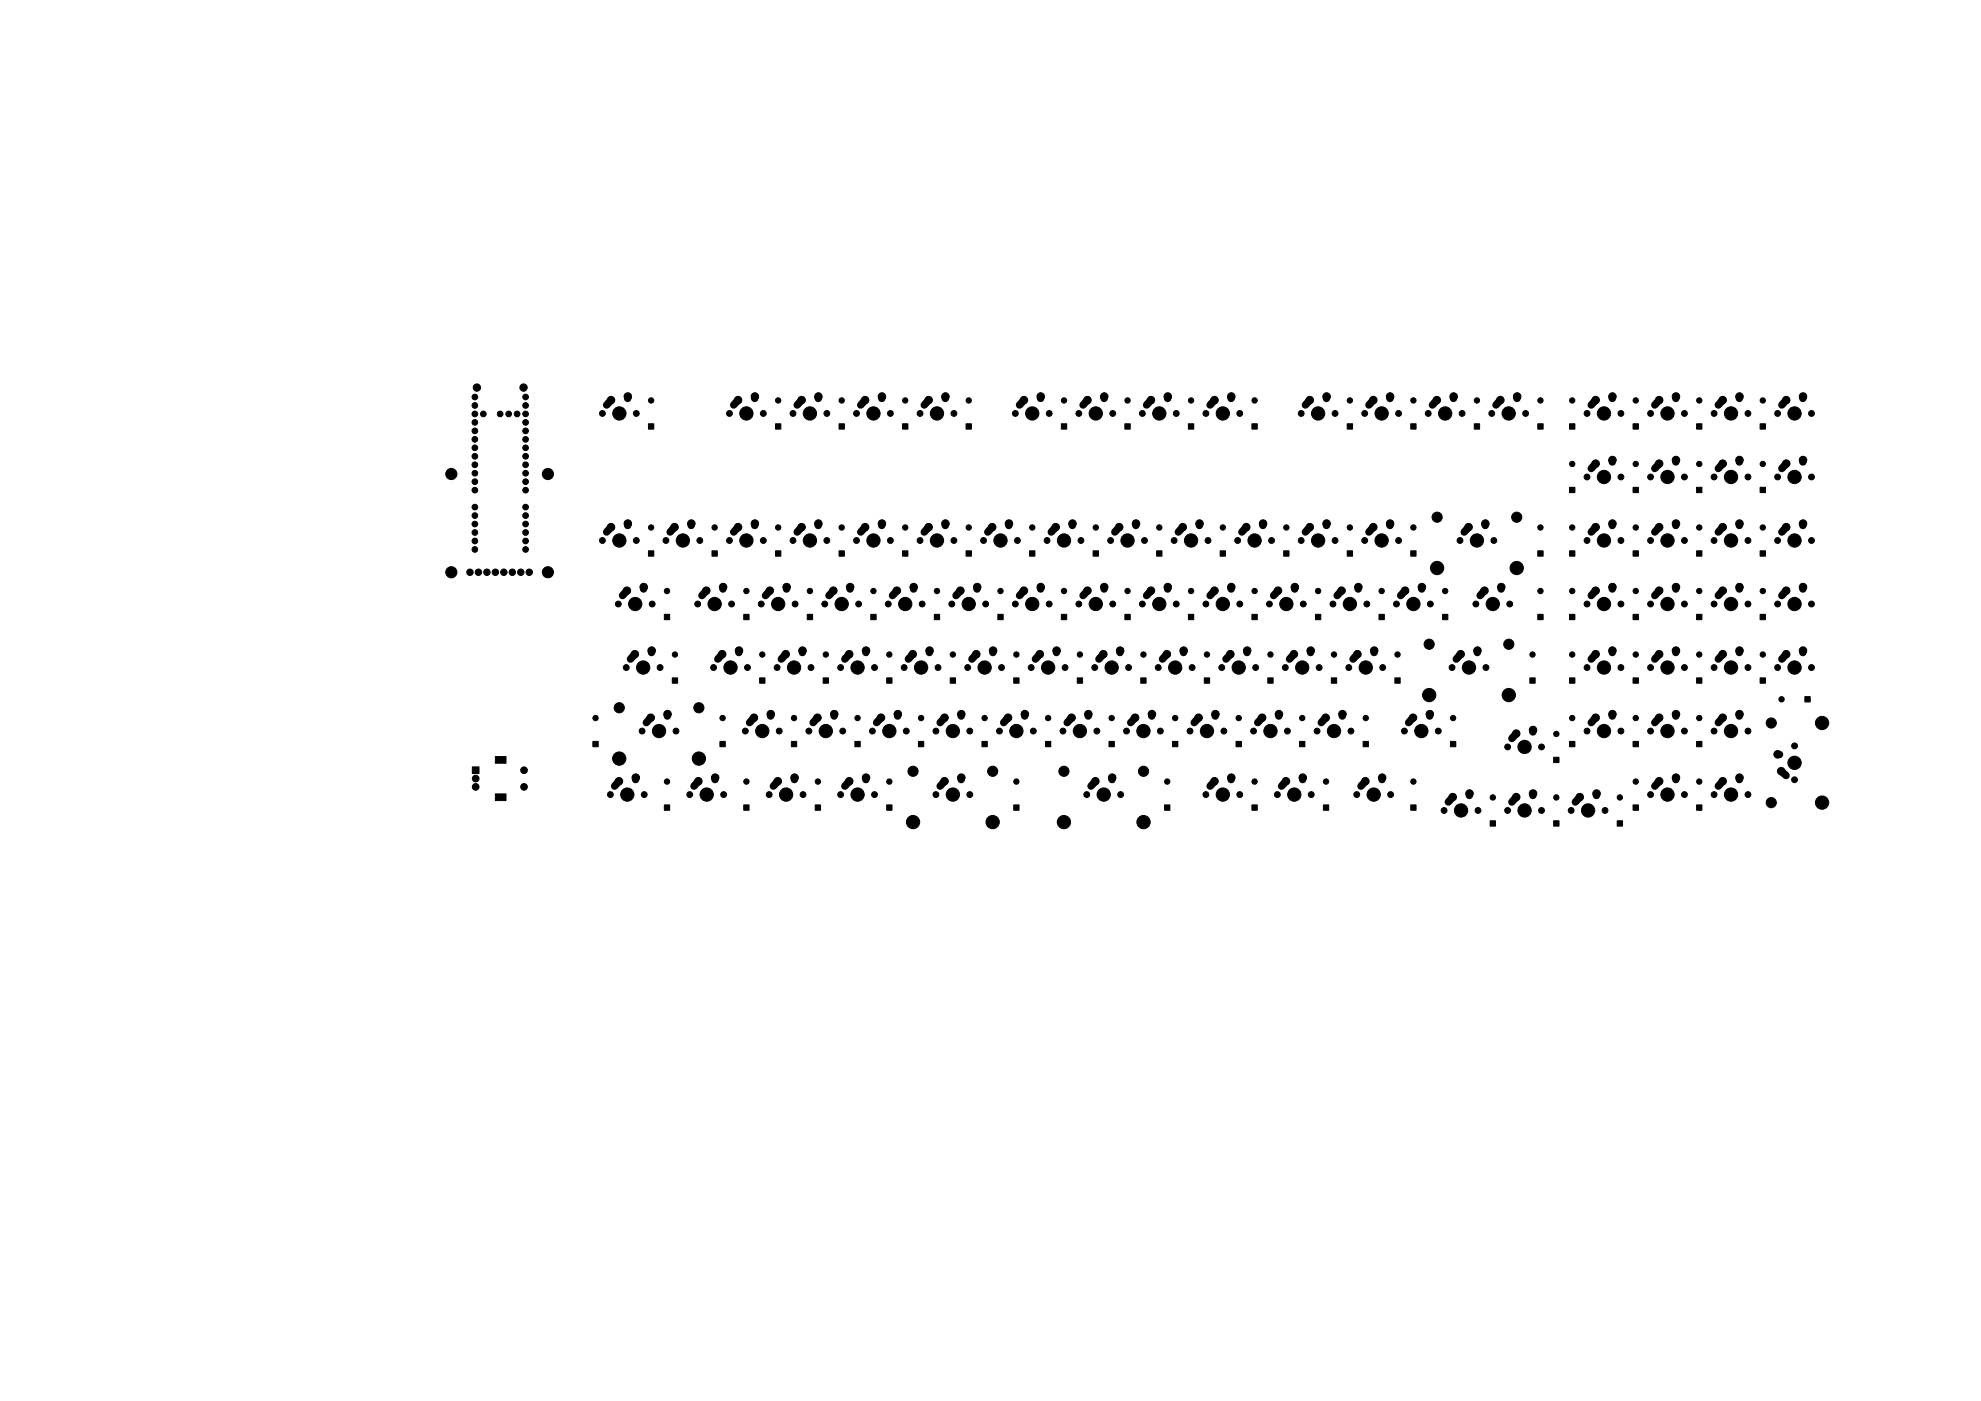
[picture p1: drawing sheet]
<svg xmlns="http://www.w3.org/2000/svg" width="594mm" height="420mm" viewBox="0 0 594 420" stroke-linecap="round" stroke-linejoin="round" font-family="sans-serif">
<g fill="#000" stroke="#000" stroke-width=".3">
<path d="M194.5 127.1h1.6v1.6h-1.6zM232.6 127.1h1.6v1.6h-1.6zM251.6 127.1h1.6v1.6h-1.6zM270.7 127.1h1.6v1.6h-1.6zM289.7 127.1h1.6v1.6h-1.6zM318.3 127.1h1.6v1.6h-1.6zM337.3 127.1h1.6v1.6h-1.6zM356.4 127.1h1.6v1.6h-1.6zM375.4 127.1h1.6v1.6h-1.6zM404 127.1h1.6v1.6h-1.6zM423.1 127.1h1.6v1.6h-1.6zM442.1 127.1h1.6v1.6h-1.6z"/>
<path d="M461.2 127.1h1.6v1.6h-1.6zM470.7 127.1h1.6v1.6h-1.6zM489.7 127.1h1.6v1.6h-1.6zM508.8 127.1h1.6v1.6h-1.6zM527.8 127.1h1.6v1.6h-1.6zM470.7 146.1h1.6v1.6h-1.6zM489.7 146.1h1.6v1.6h-1.6zM508.8 146.1h1.6v1.6h-1.6zM527.8 146.1h1.6v1.6h-1.6zM194.5 165.2h1.6v1.6h-1.6zM213.5 165.2h1.6v1.6h-1.6zM232.6 165.2h1.6v1.6h-1.6z"/>
<path d="M251.6 165.2h1.6v1.6h-1.6zM270.7 165.2h1.6v1.6h-1.6zM289.7 165.2h1.6v1.6h-1.6zM308.8 165.2h1.6v1.6h-1.6zM327.8 165.2h1.6v1.6h-1.6zM346.9 165.2h1.6v1.6h-1.6zM365.9 165.2h1.6v1.6h-1.6zM385 165.2h1.6v1.6h-1.6zM404 165.2h1.6v1.6h-1.6zM423.1 165.2h1.6v1.6h-1.6zM461.2 165.2h1.6v1.6h-1.6zM470.7 165.2h1.6v1.6h-1.6z"/>
<path d="M489.7 165.2h1.6v1.6h-1.6zM508.8 165.2h1.6v1.6h-1.6zM527.8 165.2h1.6v1.6h-1.6zM199.2 184.2h1.6v1.6h-1.6zM223 184.2h1.6v1.6h-1.6zM242.1 184.2h1.6v1.6h-1.6zM261.1 184.2h1.6v1.6h-1.6zM280.2 184.2h1.6v1.6h-1.6zM299.2 184.2h1.6v1.6h-1.6zM318.3 184.2h1.6v1.6h-1.6zM337.3 184.2h1.6v1.6h-1.6zM356.4 184.2h1.6v1.6h-1.6z"/>
<path d="M375.4 184.2h1.6v1.6h-1.6zM394.5 184.2h1.6v1.6h-1.6zM413.5 184.2h1.6v1.6h-1.6zM432.6 184.2h1.6v1.6h-1.6zM461.2 184.2h1.6v1.6h-1.6zM470.7 184.2h1.6v1.6h-1.6zM489.7 184.2h1.6v1.6h-1.6zM508.8 184.2h1.6v1.6h-1.6zM527.8 184.2h1.6v1.6h-1.6zM201.6 203.3h1.6v1.6h-1.6zM227.8 203.3h1.6v1.6h-1.6zM246.8 203.3h1.7v1.6h-1.7z"/>
<path d="M265.9 203.3h1.6v1.6h-1.6zM284.9 203.3h1.7v1.6h-1.7zM304 203.3h1.6v1.6h-1.6zM323 203.3h1.7v1.6h-1.7zM342.1 203.3h1.6v1.6h-1.6zM361.1 203.3h1.7v1.6h-1.7zM380.2 203.3h1.6v1.6h-1.6zM399.2 203.3h1.7v1.6h-1.7zM418.3 203.3h1.6v1.6h-1.6zM458.8 203.3h1.6v1.6h-1.6zM470.7 203.3h1.6v1.6h-1.6zM489.7 203.3h1.6v1.6h-1.6z"/>
<path d="M508.8 203.3h1.6v1.6h-1.6zM527.8 203.3h1.6v1.6h-1.6zM541.3 208.9h1.6v1.6h-1.6zM141.7 230h2v2h-2zM148.6 226.9h3.2v2h-3.2zM177.8 222.3h1.6v1.6h-1.6zM215.9 222.3h1.6v1.6h-1.6zM237.3 222.3h1.6v1.6h-1.6zM256.4 222.3h1.6v1.6h-1.6zM275.4 222.3h1.6v1.6h-1.6zM294.5 222.3h1.6v1.6h-1.6zM313.5 222.3h1.6v1.6h-1.6z"/>
<path d="M332.6 222.3h1.6v1.6h-1.6zM351.6 222.3h1.6v1.6h-1.6zM370.7 222.3h1.6v1.6h-1.6zM389.7 222.3h1.6v1.6h-1.6zM408.8 222.3h1.6v1.6h-1.6zM435 222.3h1.6v1.6h-1.6zM465.9 227.1h1.6v1.6h-1.6zM470.7 222.3h1.6v1.6h-1.6zM489.7 222.3h1.6v1.6h-1.6zM508.8 222.3h1.6v1.6h-1.6zM148.6 238.1h3.2v2h-3.2zM199.2 241.4h1.6v1.6h-1.6z"/>
<path d="M223 241.4h1.6v1.6h-1.6zM244.5 241.4h1.6v1.6h-1.6zM265.9 241.4h1.6v1.6h-1.6zM304 241.4h1.6v1.6h-1.6zM349.2 241.4h1.6v1.6h-1.6zM375.4 241.4h1.6v1.6h-1.6zM396.9 241.4h1.6v1.6h-1.6zM423.1 241.4h1.6v1.6h-1.6zM446.9 246.2h1.6v1.6h-1.6zM465.9 246.2h1.6v1.6h-1.6zM485 246.2h1.6v1.6h-1.6zM489.7 241.4h1.6v1.6h-1.6z"/>
<path d="M508.8 241.4h1.6v1.6h-1.6z"/>
<circle cx="142.4" cy="119.1" r=".85"/>
<circle cx="143" cy="116.2" r="1.1"/>
<circle cx="157" cy="116.2" r="1.1"/>
<circle cx="157.6" cy="119.1" r=".85"/>
<circle cx="183.2" cy="120" r="1.13"/>
<circle cx="188.3" cy="118.9" r="1.12"/>
<circle cx="221.3" cy="120" r="1.13"/>
<circle cx="226.4" cy="118.9" r="1.12"/>
<circle cx="240.4" cy="120" r="1.13"/>
<circle cx="245.4" cy="118.9" r="1.12"/>
<circle cx="259.4" cy="120" r="1.13"/>
<circle cx="264.5" cy="118.9" r="1.12"/>
<circle cx="278.5" cy="120" r="1.13"/>
<circle cx="283.5" cy="118.9" r="1.12"/>
<circle cx="307.1" cy="120" r="1.13"/>
<circle cx="312.1" cy="118.9" r="1.12"/>
<circle cx="326.1" cy="120" r="1.13"/>
<circle cx="331.2" cy="118.9" r="1.12"/>
<circle cx="345.2" cy="120" r="1.13"/>
<circle cx="350.2" cy="118.9" r="1.12"/>
<circle cx="364.2" cy="120" r="1.13"/>
<circle cx="369.3" cy="118.9" r="1.12"/>
<circle cx="392.8" cy="120" r="1.13"/>
<circle cx="397.8" cy="118.9" r="1.12"/>
<circle cx="411.8" cy="120" r="1.13"/>
<circle cx="416.9" cy="118.9" r="1.12"/>
<circle cx="430.9" cy="120" r="1.13"/>
<circle cx="435.9" cy="118.9" r="1.12"/>
<circle cx="449.9" cy="120" r="1.13"/>
<circle cx="455" cy="118.9" r="1.12"/>
<circle cx="478.5" cy="120" r="1.13"/>
<circle cx="483.6" cy="118.9" r="1.12"/>
<circle cx="497.6" cy="120" r="1.13"/>
<circle cx="502.6" cy="118.9" r="1.12"/>
<circle cx="516.6" cy="120" r="1.13"/>
<circle cx="521.7" cy="118.9" r="1.12"/>
<circle cx="535.7" cy="120" r="1.13"/>
<circle cx="540.7" cy="118.9" r="1.12"/>
<circle cx="142.4" cy="129.2" r=".85"/>
<circle cx="142.4" cy="134.3" r=".85"/>
<circle cx="142.4" cy="131.8" r=".85"/>
<circle cx="142.4" cy="124.1" r=".85"/>
<circle cx="142.4" cy="126.7" r=".85"/>
<circle cx="142.4" cy="139.4" r=".85"/>
<circle cx="142.4" cy="136.8" r=".85"/>
<circle cx="142.4" cy="121.6" r=".85"/>
<circle cx="144.9" cy="124.1" r=".85"/>
<circle cx="150" cy="124.1" r=".85"/>
<circle cx="152.5" cy="124.1" r=".85"/>
<circle cx="155.1" cy="124.1" r=".85"/>
<circle cx="157.6" cy="129.2" r=".85"/>
<circle cx="157.6" cy="134.3" r=".85"/>
<circle cx="157.6" cy="131.8" r=".85"/>
<circle cx="157.6" cy="136.8" r=".85"/>
<circle cx="157.6" cy="126.7" r=".85"/>
<circle cx="157.6" cy="124.1" r=".85"/>
<circle cx="157.6" cy="121.6" r=".85"/>
<circle cx="157.6" cy="139.4" r=".85"/>
<circle cx="180.7" cy="124" r=".87"/>
<circle cx="185.7" cy="124" r="1.99"/>
<circle cx="190.8" cy="124" r=".87"/>
<circle cx="195.3" cy="120.1" r=".8"/>
<circle cx="218.8" cy="124" r=".87"/>
<circle cx="223.8" cy="124" r="1.99"/>
<circle cx="228.9" cy="124" r=".87"/>
<circle cx="233.4" cy="120.1" r=".8"/>
<circle cx="237.8" cy="124" r=".87"/>
<circle cx="242.9" cy="124" r="1.99"/>
<circle cx="248" cy="124" r=".87"/>
<circle cx="252.4" cy="120.1" r=".8"/>
<circle cx="256.9" cy="124" r=".87"/>
<circle cx="261.9" cy="124" r="1.99"/>
<circle cx="267" cy="124" r=".87"/>
<circle cx="271.5" cy="120.1" r=".8"/>
<circle cx="275.9" cy="124" r=".87"/>
<circle cx="281" cy="124" r="1.99"/>
<circle cx="286.1" cy="124" r=".87"/>
<circle cx="290.5" cy="120.1" r=".8"/>
<circle cx="304.5" cy="124" r=".87"/>
<circle cx="309.6" cy="124" r="1.99"/>
<circle cx="314.6" cy="124" r=".87"/>
<circle cx="319.1" cy="120.1" r=".8"/>
<circle cx="323.5" cy="124" r=".87"/>
<circle cx="328.6" cy="124" r="1.99"/>
<circle cx="333.7" cy="124" r=".87"/>
<circle cx="338.1" cy="120.1" r=".8"/>
<circle cx="342.6" cy="124" r=".87"/>
<circle cx="347.7" cy="124" r="1.99"/>
<circle cx="352.7" cy="124" r=".87"/>
<circle cx="357.2" cy="120.1" r=".8"/>
<circle cx="361.6" cy="124" r=".87"/>
<circle cx="366.7" cy="124" r="1.99"/>
<circle cx="371.8" cy="124" r=".87"/>
<circle cx="376.2" cy="120.1" r=".8"/>
<circle cx="390.2" cy="124" r=".87"/>
<circle cx="395.3" cy="124" r="1.99"/>
<circle cx="400.4" cy="124" r=".87"/>
<circle cx="404.8" cy="120.1" r=".8"/>
<circle cx="409.3" cy="124" r=".87"/>
<circle cx="414.3" cy="124" r="1.99"/>
<circle cx="419.4" cy="124" r=".87"/>
<circle cx="423.9" cy="120.1" r=".8"/>
<circle cx="428.3" cy="124" r=".87"/>
<circle cx="433.4" cy="124" r="1.99"/>
<circle cx="438.5" cy="124" r=".87"/>
<circle cx="442.9" cy="120.1" r=".8"/>
<circle cx="447.4" cy="124" r=".87"/>
<circle cx="452.4" cy="124" r="1.99"/>
<circle cx="457.5" cy="124" r=".87"/>
<circle cx="462" cy="120.1" r=".8"/>
<circle cx="471.5" cy="120.1" r=".8"/>
<circle cx="471.5" cy="139.1" r=".8"/>
<circle cx="475.9" cy="124" r=".87"/>
<circle cx="478.5" cy="139" r="1.13"/>
<circle cx="481" cy="124" r="1.99"/>
<circle cx="483.6" cy="138" r="1.12"/>
<circle cx="486.1" cy="124" r=".87"/>
<circle cx="490.5" cy="139.1" r=".8"/>
<circle cx="490.5" cy="120.1" r=".8"/>
<circle cx="495" cy="124" r=".87"/>
<circle cx="497.6" cy="139" r="1.13"/>
<circle cx="500.1" cy="124" r="1.99"/>
<circle cx="502.6" cy="138" r="1.12"/>
<circle cx="505.1" cy="124" r=".87"/>
<circle cx="509.6" cy="139.1" r=".8"/>
<circle cx="509.6" cy="120.1" r=".8"/>
<circle cx="514" cy="124" r=".87"/>
<circle cx="516.6" cy="139" r="1.13"/>
<circle cx="519.1" cy="124" r="1.99"/>
<circle cx="521.7" cy="138" r="1.12"/>
<circle cx="524.2" cy="124" r=".87"/>
<circle cx="528.6" cy="139.1" r=".8"/>
<circle cx="528.6" cy="120.1" r=".8"/>
<circle cx="533.1" cy="124" r=".87"/>
<circle cx="535.7" cy="139" r="1.13"/>
<circle cx="538.2" cy="124" r="1.99"/>
<circle cx="540.7" cy="138" r="1.12"/>
<circle cx="543.2" cy="124" r=".87"/>
<circle cx="135.4" cy="142.2" r="1.68"/>
<circle cx="142.4" cy="154.6" r=".85"/>
<circle cx="142.4" cy="147" r=".85"/>
<circle cx="142.4" cy="152.1" r=".85"/>
<circle cx="142.4" cy="144.5" r=".85"/>
<circle cx="142.4" cy="157.2" r=".85"/>
<circle cx="142.4" cy="141.9" r=".85"/>
<circle cx="142.4" cy="159.7" r=".85"/>
<circle cx="157.6" cy="157.2" r=".85"/>
<circle cx="157.6" cy="152.1" r=".85"/>
<circle cx="157.6" cy="154.6" r=".85"/>
<circle cx="157.6" cy="147" r=".85"/>
<circle cx="157.6" cy="144.5" r=".85"/>
<circle cx="157.6" cy="159.7" r=".85"/>
<circle cx="157.6" cy="141.9" r=".85"/>
<circle cx="164.3" cy="142.2" r="1.68"/>
<circle cx="183.2" cy="158.1" r="1.13"/>
<circle cx="188.3" cy="157" r="1.12"/>
<circle cx="195.3" cy="158.2" r=".8"/>
<circle cx="202.3" cy="158.1" r="1.13"/>
<circle cx="207.3" cy="157" r="1.12"/>
<circle cx="214.3" cy="158.2" r=".8"/>
<circle cx="221.3" cy="158.1" r="1.13"/>
<circle cx="226.4" cy="157" r="1.12"/>
<circle cx="233.4" cy="158.2" r=".8"/>
<circle cx="240.4" cy="158.1" r="1.13"/>
<circle cx="245.4" cy="157" r="1.12"/>
<circle cx="252.4" cy="158.2" r=".8"/>
<circle cx="259.4" cy="158.1" r="1.13"/>
<circle cx="264.5" cy="157" r="1.12"/>
<circle cx="271.5" cy="158.2" r=".8"/>
<circle cx="278.5" cy="158.1" r="1.13"/>
<circle cx="283.5" cy="157" r="1.12"/>
<circle cx="290.5" cy="158.2" r=".8"/>
<circle cx="297.5" cy="158.1" r="1.13"/>
<circle cx="302.6" cy="157" r="1.12"/>
<circle cx="309.6" cy="158.2" r=".8"/>
<circle cx="316.6" cy="158.1" r="1.13"/>
<circle cx="321.6" cy="157" r="1.12"/>
<circle cx="328.6" cy="158.2" r=".8"/>
<circle cx="335.6" cy="158.1" r="1.13"/>
<circle cx="340.7" cy="157" r="1.12"/>
<circle cx="347.7" cy="158.2" r=".8"/>
<circle cx="354.7" cy="158.1" r="1.13"/>
<circle cx="359.7" cy="157" r="1.12"/>
<circle cx="366.7" cy="158.2" r=".8"/>
<circle cx="373.7" cy="158.1" r="1.13"/>
<circle cx="378.8" cy="157" r="1.12"/>
<circle cx="385.8" cy="158.2" r=".8"/>
<circle cx="392.8" cy="158.1" r="1.13"/>
<circle cx="397.8" cy="157" r="1.12"/>
<circle cx="404.8" cy="158.2" r=".8"/>
<circle cx="411.8" cy="158.1" r="1.13"/>
<circle cx="416.9" cy="157" r="1.12"/>
<circle cx="423.9" cy="158.2" r=".8"/>
<circle cx="431" cy="155.1" r="1.52"/>
<circle cx="440.4" cy="158.1" r="1.13"/>
<circle cx="445.5" cy="157" r="1.12"/>
<circle cx="454.9" cy="155.1" r="1.52"/>
<circle cx="462" cy="158.2" r=".8"/>
<circle cx="471.5" cy="158.2" r=".8"/>
<circle cx="475.9" cy="143" r=".87"/>
<circle cx="478.5" cy="158.1" r="1.13"/>
<circle cx="481" cy="143" r="1.99"/>
<circle cx="483.6" cy="157" r="1.12"/>
<circle cx="486.1" cy="143" r=".87"/>
<circle cx="490.5" cy="158.2" r=".8"/>
<circle cx="495" cy="143" r=".87"/>
<circle cx="497.6" cy="158.1" r="1.13"/>
<circle cx="500.1" cy="143" r="1.99"/>
<circle cx="502.6" cy="157" r="1.12"/>
<circle cx="505.1" cy="143" r=".87"/>
<circle cx="509.6" cy="158.2" r=".8"/>
<circle cx="514" cy="143" r=".87"/>
<circle cx="516.6" cy="158.1" r="1.13"/>
<circle cx="519.1" cy="143" r="1.99"/>
<circle cx="521.7" cy="157" r="1.12"/>
<circle cx="524.2" cy="143" r=".87"/>
<circle cx="528.6" cy="158.2" r=".8"/>
<circle cx="533.1" cy="143" r=".87"/>
<circle cx="535.7" cy="158.1" r="1.13"/>
<circle cx="538.2" cy="143" r="1.99"/>
<circle cx="540.7" cy="157" r="1.12"/>
<circle cx="543.2" cy="143" r=".87"/>
<circle cx="135.4" cy="171.6" r="1.68"/>
<circle cx="140.9" cy="171.6" r=".97"/>
<circle cx="142.4" cy="162.2" r=".85"/>
<circle cx="142.4" cy="164.8" r=".85"/>
<circle cx="143.5" cy="171.6" r=".97"/>
<circle cx="146" cy="171.6" r=".97"/>
<circle cx="148.6" cy="171.6" r=".97"/>
<circle cx="151.1" cy="171.6" r=".97"/>
<circle cx="153.6" cy="171.6" r=".97"/>
<circle cx="156.2" cy="171.6" r=".97"/>
<circle cx="157.6" cy="164.8" r=".85"/>
<circle cx="157.6" cy="162.2" r=".85"/>
<circle cx="158.7" cy="171.6" r=".97"/>
<circle cx="164.3" cy="171.6" r="1.68"/>
<circle cx="180.7" cy="162.1" r=".87"/>
<circle cx="185.7" cy="162.1" r="1.99"/>
<circle cx="188" cy="177.1" r="1.12"/>
<circle cx="190.8" cy="162.1" r=".87"/>
<circle cx="193" cy="176.1" r="1.12"/>
<circle cx="199.7" cy="162.1" r=".87"/>
<circle cx="200" cy="177.2" r=".8"/>
<circle cx="204.8" cy="162.1" r="1.99"/>
<circle cx="209.9" cy="162.1" r=".87"/>
<circle cx="211.8" cy="177.1" r="1.12"/>
<circle cx="216.9" cy="176.1" r="1.12"/>
<circle cx="218.8" cy="162.1" r=".87"/>
<circle cx="223.8" cy="177.2" r=".8"/>
<circle cx="223.8" cy="162.1" r="1.99"/>
<circle cx="228.9" cy="162.1" r=".87"/>
<circle cx="230.9" cy="177.1" r="1.12"/>
<circle cx="235.9" cy="176.1" r="1.12"/>
<circle cx="237.8" cy="162.1" r=".87"/>
<circle cx="242.9" cy="177.2" r=".8"/>
<circle cx="242.9" cy="162.1" r="1.99"/>
<circle cx="248" cy="162.1" r=".87"/>
<circle cx="249.9" cy="177.1" r="1.12"/>
<circle cx="255" cy="176.1" r="1.12"/>
<circle cx="256.9" cy="162.1" r=".87"/>
<circle cx="261.9" cy="162.1" r="1.99"/>
<circle cx="261.9" cy="177.2" r=".8"/>
<circle cx="267" cy="162.1" r=".87"/>
<circle cx="269" cy="177.1" r="1.12"/>
<circle cx="274" cy="176.1" r="1.12"/>
<circle cx="275.9" cy="162.1" r=".87"/>
<circle cx="281" cy="162.1" r="1.99"/>
<circle cx="281" cy="177.2" r=".8"/>
<circle cx="286.1" cy="162.1" r=".87"/>
<circle cx="288" cy="177.1" r="1.12"/>
<circle cx="293.1" cy="176.1" r="1.12"/>
<circle cx="295" cy="162.1" r=".87"/>
<circle cx="300" cy="162.1" r="1.99"/>
<circle cx="300" cy="177.2" r=".8"/>
<circle cx="305.1" cy="162.1" r=".87"/>
<circle cx="307.1" cy="177.1" r="1.12"/>
<circle cx="312.1" cy="176.1" r="1.12"/>
<circle cx="314" cy="162.1" r=".87"/>
<circle cx="319.1" cy="162.1" r="1.99"/>
<circle cx="319.1" cy="177.2" r=".8"/>
<circle cx="324.2" cy="162.1" r=".87"/>
<circle cx="326.1" cy="177.1" r="1.12"/>
<circle cx="331.2" cy="176.1" r="1.12"/>
<circle cx="333.1" cy="162.1" r=".87"/>
<circle cx="338.1" cy="162.1" r="1.99"/>
<circle cx="338.1" cy="177.2" r=".8"/>
<circle cx="343.2" cy="162.1" r=".87"/>
<circle cx="345.2" cy="177.1" r="1.12"/>
<circle cx="350.2" cy="176.1" r="1.12"/>
<circle cx="352.1" cy="162.1" r=".87"/>
<circle cx="357.2" cy="162.1" r="1.99"/>
<circle cx="357.2" cy="177.2" r=".8"/>
<circle cx="362.3" cy="162.1" r=".87"/>
<circle cx="364.2" cy="177.1" r="1.12"/>
<circle cx="369.3" cy="176.1" r="1.12"/>
<circle cx="371.2" cy="162.1" r=".87"/>
<circle cx="376.2" cy="162.1" r="1.99"/>
<circle cx="376.2" cy="177.2" r=".8"/>
<circle cx="381.3" cy="162.1" r=".87"/>
<circle cx="383.3" cy="177.1" r="1.12"/>
<circle cx="388.3" cy="176.1" r="1.12"/>
<circle cx="390.2" cy="162.1" r=".87"/>
<circle cx="395.3" cy="162.1" r="1.99"/>
<circle cx="395.3" cy="177.2" r=".8"/>
<circle cx="400.4" cy="162.1" r=".87"/>
<circle cx="402.3" cy="177.1" r="1.12"/>
<circle cx="407.4" cy="176.1" r="1.12"/>
<circle cx="409.3" cy="162.1" r=".87"/>
<circle cx="414.3" cy="162.1" r="1.99"/>
<circle cx="414.3" cy="177.2" r=".8"/>
<circle cx="419.4" cy="162.1" r=".87"/>
<circle cx="421.4" cy="177.1" r="1.12"/>
<circle cx="426.4" cy="176.1" r="1.12"/>
<circle cx="431" cy="170.3" r="1.99"/>
<circle cx="433.4" cy="177.2" r=".8"/>
<circle cx="437.8" cy="162.1" r=".87"/>
<circle cx="442.9" cy="162.1" r="1.99"/>
<circle cx="445.2" cy="177.1" r="1.12"/>
<circle cx="448" cy="162.1" r=".87"/>
<circle cx="450.2" cy="176.1" r="1.12"/>
<circle cx="454.9" cy="170.3" r="1.99"/>
<circle cx="462" cy="177.2" r=".8"/>
<circle cx="471.5" cy="177.2" r=".8"/>
<circle cx="475.9" cy="162.1" r=".87"/>
<circle cx="478.5" cy="177.1" r="1.12"/>
<circle cx="481" cy="162.1" r="1.99"/>
<circle cx="483.6" cy="176.1" r="1.12"/>
<circle cx="486.1" cy="162.1" r=".87"/>
<circle cx="490.5" cy="177.2" r=".8"/>
<circle cx="495" cy="162.1" r=".87"/>
<circle cx="497.6" cy="177.1" r="1.12"/>
<circle cx="500.1" cy="162.1" r="1.99"/>
<circle cx="502.6" cy="176.1" r="1.12"/>
<circle cx="505.1" cy="162.1" r=".87"/>
<circle cx="509.6" cy="177.2" r=".8"/>
<circle cx="514" cy="162.1" r=".87"/>
<circle cx="516.6" cy="177.1" r="1.12"/>
<circle cx="519.1" cy="162.1" r="1.99"/>
<circle cx="521.7" cy="176.1" r="1.12"/>
<circle cx="524.2" cy="162.1" r=".87"/>
<circle cx="528.6" cy="177.2" r=".8"/>
<circle cx="533.1" cy="162.1" r=".87"/>
<circle cx="535.7" cy="177.1" r="1.12"/>
<circle cx="538.2" cy="162.1" r="1.99"/>
<circle cx="540.7" cy="176.1" r="1.12"/>
<circle cx="543.2" cy="162.1" r=".87"/>
<circle cx="185.4" cy="181.1" r=".87"/>
<circle cx="190.4" cy="196.2" r="1.12"/>
<circle cx="190.5" cy="181.1" r="1.99"/>
<circle cx="195.4" cy="195.1" r="1.12"/>
<circle cx="195.6" cy="181.1" r=".87"/>
<circle cx="202.4" cy="196.3" r=".8"/>
<circle cx="209.2" cy="181.1" r=".87"/>
<circle cx="214.3" cy="181.1" r="1.99"/>
<circle cx="216.6" cy="196.2" r="1.12"/>
<circle cx="219.4" cy="181.1" r=".87"/>
<circle cx="221.6" cy="195.1" r="1.12"/>
<circle cx="228.3" cy="181.1" r=".87"/>
<circle cx="228.6" cy="196.3" r=".8"/>
<circle cx="233.4" cy="181.1" r="1.99"/>
<circle cx="235.6" cy="196.2" r="1.12"/>
<circle cx="238.4" cy="181.1" r=".87"/>
<circle cx="240.7" cy="195.1" r="1.12"/>
<circle cx="247.3" cy="181.1" r=".87"/>
<circle cx="247.6" cy="196.3" r=".8"/>
<circle cx="252.4" cy="181.1" r="1.99"/>
<circle cx="254.7" cy="196.2" r="1.13"/>
<circle cx="257.5" cy="181.1" r=".87"/>
<circle cx="259.7" cy="195.1" r="1.12"/>
<circle cx="266.4" cy="181.1" r=".87"/>
<circle cx="266.7" cy="196.3" r=".8"/>
<circle cx="271.5" cy="181.1" r="1.99"/>
<circle cx="273.7" cy="196.2" r="1.12"/>
<circle cx="276.5" cy="181.1" r=".87"/>
<circle cx="278.8" cy="195.1" r="1.12"/>
<circle cx="285.4" cy="181.1" r=".87"/>
<circle cx="285.7" cy="196.3" r=".8"/>
<circle cx="290.5" cy="181.1" r="1.99"/>
<circle cx="292.8" cy="196.2" r="1.12"/>
<circle cx="295.6" cy="181.1" r=".87"/>
<circle cx="297.8" cy="195.1" r="1.12"/>
<circle cx="304.5" cy="181.1" r=".87"/>
<circle cx="304.8" cy="196.3" r=".8"/>
<circle cx="309.6" cy="181.1" r="1.99"/>
<circle cx="311.8" cy="196.2" r="1.12"/>
<circle cx="314.6" cy="181.1" r=".87"/>
<circle cx="316.9" cy="195.1" r="1.12"/>
<circle cx="323.5" cy="181.1" r=".87"/>
<circle cx="323.8" cy="196.3" r=".8"/>
<circle cx="328.6" cy="181.1" r="1.99"/>
<circle cx="330.9" cy="196.2" r="1.12"/>
<circle cx="333.7" cy="181.1" r=".87"/>
<circle cx="335.9" cy="195.1" r="1.12"/>
<circle cx="342.6" cy="181.1" r=".87"/>
<circle cx="342.9" cy="196.3" r=".8"/>
<circle cx="347.7" cy="181.1" r="1.99"/>
<circle cx="349.9" cy="196.2" r="1.12"/>
<circle cx="352.7" cy="181.1" r=".87"/>
<circle cx="355" cy="195.1" r="1.12"/>
<circle cx="361.6" cy="181.1" r=".87"/>
<circle cx="361.9" cy="196.3" r=".8"/>
<circle cx="366.7" cy="181.1" r="1.99"/>
<circle cx="369" cy="196.2" r="1.12"/>
<circle cx="371.8" cy="181.1" r=".87"/>
<circle cx="374" cy="195.1" r="1.12"/>
<circle cx="380.7" cy="181.1" r=".87"/>
<circle cx="381" cy="196.3" r=".8"/>
<circle cx="385.8" cy="181.1" r="1.99"/>
<circle cx="388" cy="196.2" r="1.12"/>
<circle cx="390.8" cy="181.1" r=".87"/>
<circle cx="393.1" cy="195.1" r="1.12"/>
<circle cx="399.7" cy="181.1" r=".87"/>
<circle cx="400" cy="196.3" r=".8"/>
<circle cx="404.8" cy="181.1" r="1.99"/>
<circle cx="407.1" cy="196.2" r="1.12"/>
<circle cx="409.9" cy="181.1" r=".87"/>
<circle cx="412.1" cy="195.1" r="1.12"/>
<circle cx="418.8" cy="181.1" r=".87"/>
<circle cx="419.1" cy="196.3" r=".8"/>
<circle cx="423.9" cy="181.1" r="1.99"/>
<circle cx="428.6" cy="193.2" r="1.52"/>
<circle cx="428.9" cy="181.1" r=".87"/>
<circle cx="438" cy="196.2" r="1.13"/>
<circle cx="442.6" cy="181.1" r=".87"/>
<circle cx="443.1" cy="195.1" r="1.12"/>
<circle cx="447.7" cy="181.1" r="1.99"/>
<circle cx="452.5" cy="193.2" r="1.52"/>
<circle cx="452.8" cy="181.1" r=".87"/>
<circle cx="459.6" cy="196.3" r=".8"/>
<circle cx="471.5" cy="196.3" r=".8"/>
<circle cx="475.9" cy="181.1" r=".87"/>
<circle cx="478.5" cy="196.2" r="1.12"/>
<circle cx="481" cy="181.1" r="1.99"/>
<circle cx="483.6" cy="195.1" r="1.12"/>
<circle cx="486.1" cy="181.1" r=".87"/>
<circle cx="490.5" cy="196.3" r=".8"/>
<circle cx="495" cy="181.1" r=".87"/>
<circle cx="497.6" cy="196.2" r="1.12"/>
<circle cx="500.1" cy="181.1" r="1.99"/>
<circle cx="502.6" cy="195.1" r="1.12"/>
<circle cx="505.1" cy="181.1" r=".87"/>
<circle cx="509.6" cy="196.3" r=".8"/>
<circle cx="514" cy="181.1" r=".87"/>
<circle cx="516.6" cy="196.2" r="1.12"/>
<circle cx="519.1" cy="181.1" r="1.99"/>
<circle cx="521.7" cy="195.1" r="1.12"/>
<circle cx="524.2" cy="181.1" r=".87"/>
<circle cx="528.6" cy="196.3" r=".8"/>
<circle cx="533.1" cy="181.1" r=".87"/>
<circle cx="535.7" cy="196.2" r="1.12"/>
<circle cx="538.2" cy="181.1" r="1.99"/>
<circle cx="540.7" cy="195.1" r="1.12"/>
<circle cx="543.2" cy="181.1" r=".87"/>
<circle cx="178.6" cy="215.3" r=".8"/>
<circle cx="185.7" cy="212.3" r="1.52"/>
<circle cx="187.8" cy="200.2" r=".87"/>
<circle cx="192.6" cy="219.2" r=".87"/>
<circle cx="192.9" cy="200.2" r="1.99"/>
<circle cx="195.1" cy="215.2" r="1.12"/>
<circle cx="197.6" cy="219.2" r="1.99"/>
<circle cx="198" cy="200.2" r=".87"/>
<circle cx="200.2" cy="214.2" r="1.12"/>
<circle cx="202.7" cy="219.2" r=".87"/>
<circle cx="209.6" cy="212.3" r="1.52"/>
<circle cx="214" cy="200.2" r=".87"/>
<circle cx="216.7" cy="215.3" r=".8"/>
<circle cx="219.1" cy="200.2" r="1.99"/>
<circle cx="223.5" cy="219.2" r=".87"/>
<circle cx="224.2" cy="200.2" r=".87"/>
<circle cx="226.1" cy="215.2" r="1.12"/>
<circle cx="228.6" cy="219.2" r="1.99"/>
<circle cx="231.1" cy="214.2" r="1.12"/>
<circle cx="233" cy="200.2" r=".87"/>
<circle cx="233.7" cy="219.2" r=".87"/>
<circle cx="238.1" cy="215.3" r=".8"/>
<circle cx="238.1" cy="200.2" r="1.99"/>
<circle cx="242.6" cy="219.2" r=".87"/>
<circle cx="243.2" cy="200.2" r=".87"/>
<circle cx="245.1" cy="215.2" r="1.12"/>
<circle cx="247.6" cy="219.2" r="1.99"/>
<circle cx="250.2" cy="214.2" r="1.12"/>
<circle cx="252.1" cy="200.2" r=".87"/>
<circle cx="252.7" cy="219.2" r=".87"/>
<circle cx="257.2" cy="200.2" r="1.99"/>
<circle cx="257.2" cy="215.3" r=".8"/>
<circle cx="261.6" cy="219.2" r=".87"/>
<circle cx="262.3" cy="200.2" r=".87"/>
<circle cx="264.2" cy="215.2" r="1.12"/>
<circle cx="266.7" cy="219.2" r="1.99"/>
<circle cx="269.2" cy="214.2" r="1.12"/>
<circle cx="271.1" cy="200.2" r=".87"/>
<circle cx="271.8" cy="219.2" r=".87"/>
<circle cx="276.2" cy="200.2" r="1.99"/>
<circle cx="276.2" cy="215.3" r=".8"/>
<circle cx="280.7" cy="219.2" r=".87"/>
<circle cx="281.3" cy="200.2" r=".87"/>
<circle cx="283.3" cy="215.2" r="1.12"/>
<circle cx="285.7" cy="219.2" r="1.99"/>
<circle cx="288.3" cy="214.2" r="1.12"/>
<circle cx="290.2" cy="200.2" r=".87"/>
<circle cx="290.8" cy="219.2" r=".87"/>
<circle cx="295.3" cy="200.2" r="1.99"/>
<circle cx="295.3" cy="215.3" r=".8"/>
<circle cx="299.7" cy="219.2" r=".87"/>
<circle cx="300.4" cy="200.2" r=".87"/>
<circle cx="302.3" cy="215.2" r="1.12"/>
<circle cx="304.8" cy="219.2" r="1.99"/>
<circle cx="307.3" cy="214.2" r="1.12"/>
<circle cx="309.2" cy="200.2" r=".87"/>
<circle cx="309.9" cy="219.2" r=".87"/>
<circle cx="314.3" cy="200.2" r="1.99"/>
<circle cx="314.3" cy="215.3" r=".8"/>
<circle cx="318.8" cy="219.2" r=".87"/>
<circle cx="319.4" cy="200.2" r=".87"/>
<circle cx="321.4" cy="215.2" r="1.12"/>
<circle cx="323.8" cy="219.2" r="1.99"/>
<circle cx="326.4" cy="214.2" r="1.12"/>
<circle cx="328.3" cy="200.2" r=".87"/>
<circle cx="328.9" cy="219.2" r=".87"/>
<circle cx="333.4" cy="200.2" r="1.99"/>
<circle cx="333.4" cy="215.3" r=".8"/>
<circle cx="337.8" cy="219.2" r=".87"/>
<circle cx="338.5" cy="200.2" r=".87"/>
<circle cx="340.4" cy="215.2" r="1.12"/>
<circle cx="342.9" cy="219.2" r="1.99"/>
<circle cx="345.4" cy="214.2" r="1.12"/>
<circle cx="347.3" cy="200.2" r=".87"/>
<circle cx="348" cy="219.2" r=".87"/>
<circle cx="352.4" cy="200.2" r="1.99"/>
<circle cx="352.4" cy="215.3" r=".8"/>
<circle cx="356.9" cy="219.2" r=".87"/>
<circle cx="357.5" cy="200.2" r=".87"/>
<circle cx="359.5" cy="215.2" r="1.12"/>
<circle cx="361.9" cy="219.2" r="1.99"/>
<circle cx="364.5" cy="214.2" r="1.12"/>
<circle cx="366.4" cy="200.2" r=".87"/>
<circle cx="367" cy="219.2" r=".87"/>
<circle cx="371.5" cy="200.2" r="1.99"/>
<circle cx="371.5" cy="215.3" r=".8"/>
<circle cx="375.9" cy="219.2" r=".87"/>
<circle cx="376.6" cy="200.2" r=".87"/>
<circle cx="378.5" cy="215.2" r="1.12"/>
<circle cx="381" cy="219.2" r="1.99"/>
<circle cx="383.5" cy="214.2" r="1.12"/>
<circle cx="385.4" cy="200.2" r=".87"/>
<circle cx="386.1" cy="219.2" r=".87"/>
<circle cx="390.5" cy="200.2" r="1.99"/>
<circle cx="390.5" cy="215.3" r=".8"/>
<circle cx="395" cy="219.2" r=".87"/>
<circle cx="395.6" cy="200.2" r=".87"/>
<circle cx="397.6" cy="215.2" r="1.12"/>
<circle cx="400" cy="219.2" r="1.99"/>
<circle cx="402.6" cy="214.2" r="1.12"/>
<circle cx="404.5" cy="200.2" r=".87"/>
<circle cx="405.1" cy="219.2" r=".87"/>
<circle cx="409.6" cy="200.2" r="1.99"/>
<circle cx="409.6" cy="215.3" r=".8"/>
<circle cx="414.7" cy="200.2" r=".87"/>
<circle cx="421.2" cy="219.2" r=".88"/>
<circle cx="423.7" cy="215.2" r="1.13"/>
<circle cx="426.2" cy="219.2" r="1.99"/>
<circle cx="428.6" cy="208.4" r="1.99"/>
<circle cx="428.8" cy="214.2" r="1.12"/>
<circle cx="431.3" cy="219.2" r=".88"/>
<circle cx="435.5" cy="200.2" r=".88"/>
<circle cx="435.8" cy="215.3" r=".8"/>
<circle cx="440.5" cy="200.2" r="1.99"/>
<circle cx="445.6" cy="200.2" r=".88"/>
<circle cx="452.5" cy="208.4" r="1.99"/>
<circle cx="459.7" cy="218.9" r="1.12"/>
<circle cx="471.5" cy="215.3" r=".8"/>
<circle cx="475.9" cy="200.2" r=".87"/>
<circle cx="475.9" cy="219.2" r=".87"/>
<circle cx="478.5" cy="215.2" r="1.12"/>
<circle cx="481" cy="200.2" r="1.99"/>
<circle cx="481" cy="219.2" r="1.99"/>
<circle cx="483.6" cy="214.2" r="1.12"/>
<circle cx="486.1" cy="219.2" r=".87"/>
<circle cx="486.1" cy="200.2" r=".87"/>
<circle cx="490.5" cy="215.3" r=".8"/>
<circle cx="495" cy="219.2" r=".87"/>
<circle cx="495" cy="200.2" r=".87"/>
<circle cx="497.6" cy="215.2" r="1.12"/>
<circle cx="500.1" cy="200.2" r="1.99"/>
<circle cx="500.1" cy="219.2" r="1.99"/>
<circle cx="502.6" cy="214.2" r="1.12"/>
<circle cx="505.1" cy="219.2" r=".87"/>
<circle cx="505.1" cy="200.2" r=".87"/>
<circle cx="509.6" cy="215.3" r=".8"/>
<circle cx="514" cy="200.2" r=".87"/>
<circle cx="514" cy="219.2" r=".87"/>
<circle cx="516.6" cy="215.2" r="1.12"/>
<circle cx="519.1" cy="219.2" r="1.99"/>
<circle cx="519.1" cy="200.2" r="1.99"/>
<circle cx="521.7" cy="214.2" r="1.12"/>
<circle cx="524.2" cy="219.2" r=".87"/>
<circle cx="524.2" cy="200.2" r=".87"/>
<circle cx="531.2" cy="216.8" r="1.52"/>
<circle cx="533.1" cy="200.2" r=".87"/>
<circle cx="534.3" cy="209.7" r=".8"/>
<circle cx="538.2" cy="200.2" r="1.99"/>
<circle cx="543.2" cy="200.2" r=".87"/>
<circle cx="546.4" cy="216.8" r="1.99"/>
<circle cx="142.7" cy="236" r="1"/>
<circle cx="142.7" cy="233.5" r="1"/>
<circle cx="157.2" cy="236" r="1"/>
<circle cx="157.2" cy="231" r="1"/>
<circle cx="183" cy="238.3" r=".87"/>
<circle cx="185.6" cy="234.3" r="1.12"/>
<circle cx="185.7" cy="227.5" r="1.99"/>
<circle cx="188.1" cy="238.3" r="1.99"/>
<circle cx="190.7" cy="233.2" r="1.12"/>
<circle cx="193.2" cy="238.3" r=".87"/>
<circle cx="200" cy="234.4" r=".8"/>
<circle cx="206.9" cy="238.3" r=".87"/>
<circle cx="209.4" cy="234.3" r="1.12"/>
<circle cx="209.6" cy="227.5" r="1.99"/>
<circle cx="211.9" cy="238.3" r="1.99"/>
<circle cx="214.5" cy="233.2" r="1.12"/>
<circle cx="217" cy="238.3" r=".87"/>
<circle cx="223.8" cy="234.4" r=".8"/>
<circle cx="230.7" cy="238.3" r=".87"/>
<circle cx="233.2" cy="234.3" r="1.12"/>
<circle cx="235.7" cy="238.3" r="1.99"/>
<circle cx="238.3" cy="233.2" r="1.12"/>
<circle cx="240.8" cy="238.3" r=".87"/>
<circle cx="245.3" cy="234.4" r=".8"/>
<circle cx="252.1" cy="238.3" r=".87"/>
<circle cx="254.7" cy="234.3" r="1.13"/>
<circle cx="257.2" cy="238.3" r="1.99"/>
<circle cx="259.7" cy="233.2" r="1.12"/>
<circle cx="262.3" cy="238.3" r=".87"/>
<circle cx="266.7" cy="234.4" r=".8"/>
<circle cx="273.8" cy="231.3" r="1.52"/>
<circle cx="280.7" cy="238.3" r=".87"/>
<circle cx="283.3" cy="234.3" r="1.12"/>
<circle cx="285.7" cy="238.3" r="1.99"/>
<circle cx="288.3" cy="233.2" r="1.12"/>
<circle cx="290.8" cy="238.3" r=".87"/>
<circle cx="297.7" cy="231.3" r="1.52"/>
<circle cx="304.8" cy="234.4" r=".8"/>
<circle cx="319.1" cy="231.3" r="1.52"/>
<circle cx="325.9" cy="238.3" r=".88"/>
<circle cx="328.5" cy="234.3" r="1.13"/>
<circle cx="331" cy="238.3" r="1.99"/>
<circle cx="333.5" cy="233.2" r="1.12"/>
<circle cx="336.1" cy="238.3" r=".88"/>
<circle cx="342.9" cy="231.3" r="1.52"/>
<circle cx="350" cy="234.4" r=".8"/>
<circle cx="361.6" cy="238.3" r=".87"/>
<circle cx="364.2" cy="234.3" r="1.12"/>
<circle cx="366.7" cy="238.3" r="1.99"/>
<circle cx="369.3" cy="233.2" r="1.12"/>
<circle cx="371.8" cy="238.3" r=".87"/>
<circle cx="376.2" cy="234.4" r=".8"/>
<circle cx="383.1" cy="238.3" r=".88"/>
<circle cx="385.6" cy="234.3" r="1.13"/>
<circle cx="388.1" cy="238.3" r="1.99"/>
<circle cx="390.7" cy="233.2" r="1.12"/>
<circle cx="393.2" cy="238.3" r=".88"/>
<circle cx="397.7" cy="234.4" r=".8"/>
<circle cx="406.9" cy="238.3" r=".88"/>
<circle cx="409.5" cy="234.3" r="1.13"/>
<circle cx="412" cy="238.3" r="1.99"/>
<circle cx="414.5" cy="233.2" r="1.12"/>
<circle cx="417" cy="238.3" r=".88"/>
<circle cx="423.9" cy="234.4" r=".8"/>
<circle cx="435.7" cy="239.1" r="1.12"/>
<circle cx="440.7" cy="238" r="1.12"/>
<circle cx="447.7" cy="239.2" r=".8"/>
<circle cx="452.1" cy="224" r=".87"/>
<circle cx="454.7" cy="220" r="1.12"/>
<circle cx="454.7" cy="239.1" r="1.12"/>
<circle cx="457.2" cy="224" r="1.99"/>
<circle cx="459.7" cy="238" r="1.12"/>
<circle cx="462.3" cy="224" r=".87"/>
<circle cx="466.7" cy="220.1" r=".8"/>
<circle cx="466.7" cy="239.2" r=".8"/>
<circle cx="473.8" cy="239.1" r="1.12"/>
<circle cx="478.8" cy="238" r="1.12"/>
<circle cx="485.8" cy="239.2" r=".8"/>
<circle cx="490.5" cy="234.4" r=".8"/>
<circle cx="495" cy="238.3" r=".87"/>
<circle cx="497.6" cy="234.3" r="1.12"/>
<circle cx="500.1" cy="238.3" r="1.99"/>
<circle cx="502.6" cy="233.2" r="1.12"/>
<circle cx="505.1" cy="238.3" r=".87"/>
<circle cx="509.6" cy="234.4" r=".8"/>
<circle cx="514" cy="238.3" r=".87"/>
<circle cx="516.6" cy="234.3" r="1.12"/>
<circle cx="519.1" cy="238.3" r="1.99"/>
<circle cx="521.7" cy="233.2" r="1.12"/>
<circle cx="524.2" cy="238.3" r=".87"/>
<circle cx="533.1" cy="226.2" r="1.12"/>
<circle cx="534.2" cy="231.3" r="1.13"/>
<circle cx="538.2" cy="228.8" r="1.99"/>
<circle cx="538.2" cy="223.7" r=".87"/>
<circle cx="538.2" cy="233.8" r=".87"/>
<circle cx="273.8" cy="246.5" r="1.99"/>
<circle cx="297.7" cy="246.5" r="1.99"/>
<circle cx="319.1" cy="246.5" r="1.99"/>
<circle cx="342.9" cy="246.5" r="1.99"/>
<circle cx="433.1" cy="243.1" r=".87"/>
<circle cx="438.1" cy="243.1" r="1.99"/>
<circle cx="443.2" cy="243.1" r=".87"/>
<circle cx="452.1" cy="243.1" r=".87"/>
<circle cx="457.2" cy="243.1" r="1.99"/>
<circle cx="462.3" cy="243.1" r=".87"/>
<circle cx="471.2" cy="243.1" r=".87"/>
<circle cx="476.2" cy="243.1" r="1.99"/>
<circle cx="481.3" cy="243.1" r=".87"/>
<circle cx="531.2" cy="240.7" r="1.52"/>
<circle cx="546.4" cy="240.7" r="1.99"/>
</g>
<g fill="none" stroke="#000" stroke-width="2.3">
<path d="M183.2 120l-1.3 1.5M188.3 118.9l-.1 .6M221.3 120l-1.3 1.5M226.4 118.9l-.1 .6M240.4 120l-1.3 1.5M245.4 118.9v.6M259.4 120l-1.3 1.5M264.5 118.9l-.1 .6M278.5 120l-1.3 1.5M283.5 118.9v.6M307.1 120l-1.3 1.5M312.1 118.9v.6"/>
<path d="M326.1 120l-1.3 1.5M331.2 118.9l-.1 .6M345.2 120l-1.3 1.5M350.2 118.9v.6M364.2 120l-1.3 1.5M369.3 118.9l-.1 .6M392.8 120l-1.3 1.5M397.8 118.9v.6M411.8 120l-1.3 1.5M416.9 118.9l-.1 .6M430.9 120l-1.3 1.5M435.9 118.9v.6"/>
<path d="M449.9 120l-1.3 1.5M455 118.9l-.1 .6M478.5 120l-1.3 1.5M483.6 118.9l-.1 .6M497.6 120l-1.3 1.5M502.6 118.9v.6M516.6 120l-1.3 1.5M521.7 118.9l-.1 .6M535.7 120l-1.3 1.5M540.7 118.9v.6M478.5 139l-1.3 1.5M483.6 138l-.1 .5"/>
<path d="M497.6 139l-1.3 1.5M502.6 138v.5M516.6 139l-1.3 1.5M521.7 138l-.1 .5M535.7 139l-1.3 1.5M540.7 138v.5M183.2 158.1l-1.3 1.5M188.3 157l-.1 .6M202.3 158.1l-1.3 1.5M207.3 157v.6M221.3 158.1l-1.3 1.5M226.4 157l-.1 .6"/>
<path d="M240.4 158.1l-1.3 1.5M245.4 157v.6M259.4 158.1l-1.3 1.5M264.5 157l-.1 .6M278.5 158.1l-1.3 1.5M283.5 157v.6M297.5 158.1l-1.3 1.5M302.6 157l-.1 .6M316.6 158.1l-1.3 1.5M321.6 157v.6M335.6 158.1l-1.3 1.5M340.7 157l-.1 .6"/>
<path d="M354.7 158.1l-1.3 1.5M359.7 157v.6M373.7 158.1l-1.3 1.5M378.8 157l-.1 .6M392.8 158.1l-1.3 1.5M397.8 157v.6M411.8 158.1l-1.3 1.5M416.9 157l-.1 .6M440.4 158.1l-1.3 1.5M445.5 157l-.1 .6M478.5 158.1l-1.3 1.5M483.6 157l-.1 .6"/>
<path d="M497.6 158.1l-1.3 1.5M502.6 157v.6M516.6 158.1l-1.3 1.5M521.7 157l-.1 .6M535.7 158.1l-1.3 1.5M540.7 157v.6M188 177.1l-1.3 1.5M193 176.1v.5M211.8 177.1l-1.3 1.5M216.9 176.1l-.1 .5M230.9 177.1l-1.3 1.5M235.9 176.1v.5"/>
<path d="M249.9 177.1l-1.3 1.5M255 176.1l-.1 .5M269 177.1l-1.3 1.5M274 176.1v.5M288 177.1l-1.3 1.5M293.1 176.1l-.1 .5M307.1 177.1l-1.3 1.5M312.1 176.1v.5M326.1 177.1l-1.3 1.5M331.2 176.1l-.1 .5M345.2 177.1l-1.3 1.5M350.2 176.1v.5"/>
<path d="M364.2 177.1l-1.3 1.5M369.3 176.1l-.1 .5M383.3 177.1l-1.3 1.5M388.3 176.1v.5M402.3 177.1l-1.3 1.5M407.4 176.1l-.1 .5M421.4 177.1l-1.3 1.5M426.4 176.1v.5M445.2 177.1l-1.3 1.5M450.2 176.1v.5M478.5 177.1l-1.3 1.5M483.6 176.1l-.1 .5"/>
<path d="M497.6 177.1l-1.3 1.5M502.6 176.1v.5M516.6 177.1l-1.3 1.5M521.7 176.1l-.1 .5M535.7 177.1l-1.3 1.5M540.7 176.1v.5M190.4 196.2l-1.3 1.5M195.4 195.1v.6M216.6 196.2l-1.3 1.5M221.6 195.1v.6M235.6 196.2l-1.3 1.5M240.7 195.1l-.1 .6"/>
<path d="M254.7 196.2l-1.3 1.5M259.7 195.1v.6M273.7 196.2l-1.3 1.5M278.8 195.1l-.1 .6M292.8 196.2l-1.3 1.5M297.8 195.1v.6M311.8 196.2l-1.3 1.5M316.9 195.1l-.1 .6M330.9 196.2l-1.3 1.5M335.9 195.1v.6M349.9 196.2l-1.3 1.5M355 195.1l-.1 .6"/>
<path d="M369 196.2l-1.3 1.5M374 195.1v.6M388 196.2l-1.3 1.5M393.1 195.1l-.1 .6M407.1 196.2l-1.3 1.5M412.1 195.1v.6M438 196.2l-1.3 1.5M443.1 195.1l-.1 .6M478.5 196.2l-1.3 1.5M483.6 195.1l-.1 .6M497.6 196.2l-1.3 1.5M502.6 195.1v.6"/>
<path d="M516.6 196.2l-1.3 1.5M521.7 195.1l-.1 .6M535.7 196.2l-1.3 1.5M540.7 195.1v.6M195.1 215.2l-1.3 1.5M200.2 214.2l-.1 .5M226.1 215.2l-1.3 1.5M231.1 214.2v.5M245.1 215.2l-1.3 1.5M250.2 214.2v.5M264.2 215.2l-1.3 1.5M269.2 214.2v.5"/>
<path d="M283.3 215.2l-1.4 1.5M288.3 214.2l-.1 .5M302.3 215.2l-1.3 1.5M307.3 214.2v.5M321.4 215.2l-1.4 1.5M326.4 214.2l-.1 .5M340.4 215.2l-1.3 1.5M345.4 214.2v.5M359.5 215.2l-1.4 1.5M364.5 214.2l-.1 .5M378.5 215.2l-1.3 1.5M383.5 214.2v.5"/>
<path d="M397.6 215.2l-1.4 1.5M402.6 214.2l-.1 .5M423.7 215.2l-1.3 1.5M428.8 214.2l-.1 .5M459.7 218.9v.6M478.5 215.2l-1.3 1.5M483.6 214.2l-.1 .5M497.6 215.2l-1.3 1.5M502.6 214.2v.5M516.6 215.2l-1.3 1.5M521.7 214.2l-.1 .5M185.6 234.3l-1.3 1.5"/>
<path d="M190.7 233.2l-.1 .6M209.4 234.3l-1.3 1.5M214.5 233.2l-.1 .6M233.2 234.3l-1.3 1.5M238.3 233.2l-.1 .6M254.7 234.3l-1.3 1.5M259.7 233.2v.6M283.3 234.3l-1.4 1.5M288.3 233.2l-.1 .6M328.5 234.3l-1.3 1.5M333.5 233.2v.6M364.2 234.3l-1.3 1.5"/>
<path d="M369.3 233.2l-.1 .6M385.6 234.3l-1.3 1.5M390.7 233.2l-.1 .6M409.5 234.3l-1.4 1.5M414.5 233.2v.6M435.7 239.1l-1.4 1.4M440.7 238l-.1 .6M454.7 220l-1.3 1.5M454.7 239.1l-1.3 1.4M459.7 238v.6M473.8 239.1l-1.4 1.4M478.8 238l-.1 .6"/>
<path d="M497.6 234.3l-1.3 1.5M502.6 233.2v.6M516.6 234.3l-1.3 1.5M521.7 233.2l-.1 .6M533.1 226.2l.6 .1M534.2 231.3l1.4 1.3"/>
</g>
</svg>
